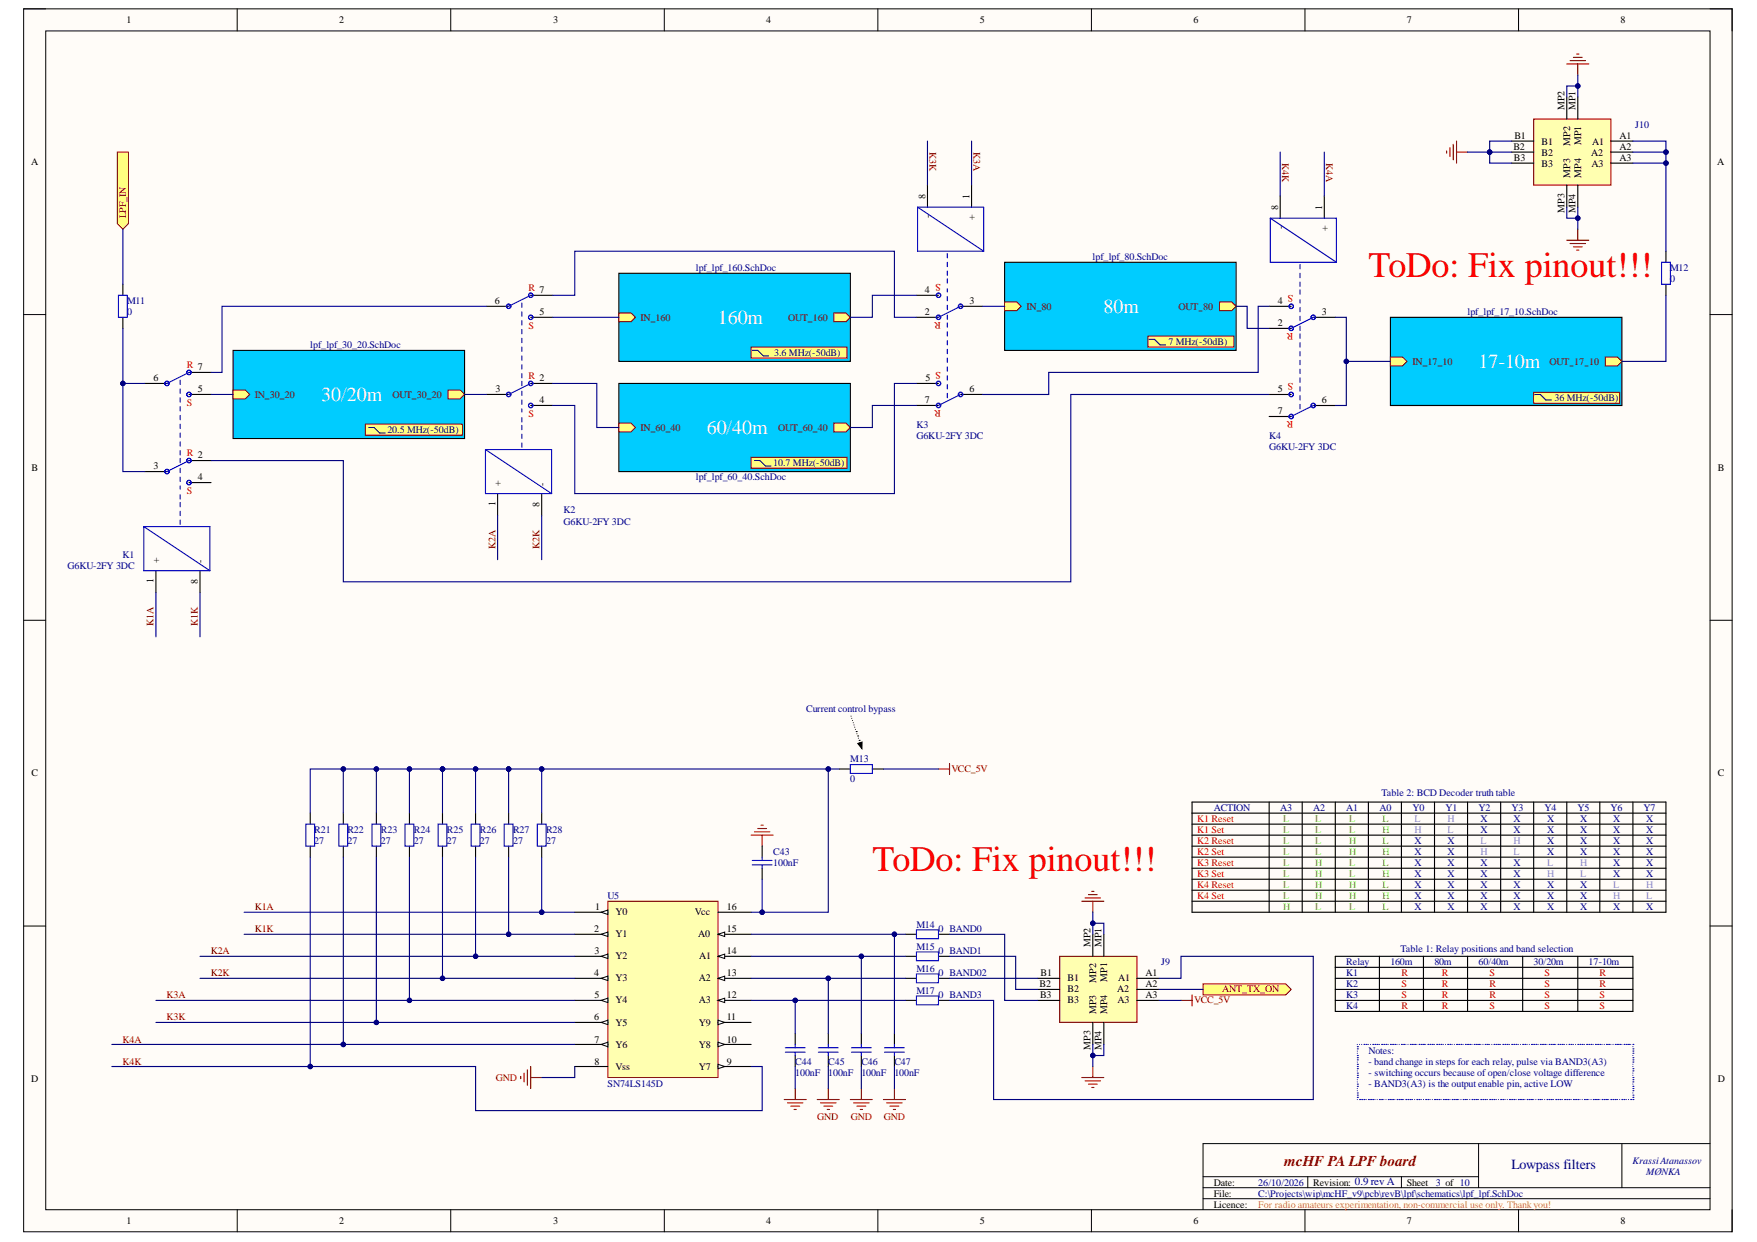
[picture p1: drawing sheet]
<svg xmlns="http://www.w3.org/2000/svg" width="297mm" height="210mm" viewBox="0 0 297 210" stroke-linecap="round" stroke-linejoin="round" font-family="sans-serif">
<defs><g id="words">
<g font-size="6.1" fill="#f00">
<text x="231.3" y="46.7">ToDo: Fix pinout!!!</text>
<text x="147.5" y="147.3">ToDo: Fix pinout!!!</text>
</g>
<g font-size="3.4" fill="#fff">
<text x="186.6" y="52.9">80m</text>
<text x="121.3" y="54.8">160m</text>
<text x="249.9" y="62.2">17-10m</text>
<text x="54.3" y="67.8">30/20m</text>
<text x="119.5" y="73.4">60/40m</text>
</g>
<text font-size="2.5" fill="#800000" x="217.1" y="197">mcHF PALPF board</text>
<text font-size="2.4" fill="#000080" x="255.5" y="197.6">Lowpass filters</text>
<g font-size="1.7">
<text x="21.4" y="3.9">1</text>
<text x="57.4" y="3.9">2</text>
<text x="93.5" y="3.9">3</text>
<text x="129.5" y="3.9">4</text>
<text x="165.7" y="3.9">5</text>
<text x="201.8" y="3.9">6</text>
<text x="237.8" y="3.9">7</text>
<text x="274" y="3.9">8</text>
<text x="256" y="23.5">B1</text>
<text x="264.5" y="18.6" transform="rotate(-90 264.5 18.6)">MP2</text>
<text x="266.4" y="18.6" transform="rotate(-90 266.4 18.6)">MP1</text>
<text x="273.8" y="23.5">A1</text>
<text x="5.2" y="27.9">A</text>
<text x="255.9" y="25.4">B2</text>
<text x="256" y="27.2">B3</text>
<text x="260.6" y="24.4">B1</text>
<text x="260.6" y="26.3">B2</text>
<text x="260.6" y="28.1">B3</text>
<text x="265.4" y="24.6" transform="rotate(-90 265.4 24.6)">MP2</text>
<text x="267.3" y="24.5" transform="rotate(-90 267.3 24.5)">MP1</text>
<text x="269" y="26.3">A2</text>
<text x="269.1" y="28.1">A3</text>
<text x="269.2" y="24.4">A1</text>
<text x="273.8" y="25.4">A2</text>
<text x="273.8" y="27.2">A3</text>
<text x="290.3" y="27.9">A</text>
<text x="156.4" y="33.6" transform="rotate(-90 156.4 33.6)">8</text>
<text x="163.9" y="33.6" transform="rotate(-90 163.9 33.6)">1</text>
<text x="216.1" y="35.4" transform="rotate(-90 216.1 35.4)">8</text>
<text x="223.5" y="35.4" transform="rotate(-90 223.5 35.4)">1</text>
<text x="264.5" y="35.9" transform="rotate(-90 264.5 35.9)">MP3</text>
<text x="265.4" y="30" transform="rotate(-90 265.4 30)">MP3</text>
<text x="267.3" y="30" transform="rotate(-90 267.3 30)">MP4</text>
<text x="157.4" y="36.8" transform="rotate(-90 157.4 36.8)">-</text>
<text x="164.8" y="37.2" transform="rotate(-90 164.8 37.2)">+</text>
<text x="217" y="38.6" transform="rotate(-90 217 38.6)">-</text>
<text x="224.5" y="39.1" transform="rotate(-90 224.5 39.1)">+</text>
<text x="266.4" y="36" transform="rotate(-90 266.4 36)">MP4</text>
<text x="83.7" y="51.4">6</text>
<text x="91.2" y="53.3">5</text>
<text x="156.4" y="53.3">2</text>
<text x="156.4" y="49.5">4</text>
<text x="163.9" y="51.4">3</text>
<text x="216" y="51.4">4</text>
<text x="223.5" y="53.3">3</text>
<text x="216" y="55.1">2</text>
<text x="26" y="64.4">6</text>
<text x="156.4" y="64.4">5</text>
<text x="33.4" y="66.3">5</text>
<text x="83.8" y="66.3">3</text>
<text x="91.2" y="68.1">4</text>
<text x="156.4" y="68.1">7</text>
<text x="163.9" y="66.3">6</text>
<text x="216" y="70">7</text>
<text x="216" y="66.3">5</text>
<text x="223.5" y="68.1">6</text>
<text x="5.3" y="79.6">B</text>
<text x="26" y="79.3">3</text>
<text x="33.4" y="81.2">4</text>
<text x="84.7" y="82.1" transform="rotate(-90 84.7 82.1)">+</text>
<text x="92.1" y="82.1" transform="rotate(-90 92.1 82.1)">-</text>
<text x="290.4" y="79.6">B</text>
<text x="83.8" y="85.6" transform="rotate(-90 83.8 85.6)">1</text>
<text x="91.2" y="85.6" transform="rotate(-90 91.2 85.6)">8</text>
<text x="26.9" y="95.1" transform="rotate(-90 26.9 95.1)">+</text>
<text x="34.4" y="95.1" transform="rotate(-90 34.4 95.1)">-</text>
<text x="26" y="98.6" transform="rotate(-90 26 98.6)">1</text>
<text x="33.4" y="98.7" transform="rotate(-90 33.4 98.7)">8</text>
<text x="5.3" y="131.2">C</text>
<text x="290.4" y="131.2">C</text>
<text x="100.6" y="153.8">1</text>
<text x="104.1" y="154.7">Y0</text>
<text x="117.4" y="154.7">Vcc</text>
<text x="122.9" y="153.8">16</text>
<text x="100.4" y="157.5">2</text>
<text x="100.5" y="161.2">3</text>
<text x="104.1" y="158.4">Y1</text>
<text x="118" y="158.4">A0</text>
<text x="122.9" y="161.2">14</text>
<text x="122.9" y="157.5">15</text>
<text x="184.4" y="160.1" transform="rotate(-90 184.4 160.1)">MP2</text>
<text x="186.2" y="160.1" transform="rotate(-90 186.2 160.1)">MP1</text>
<text x="100.4" y="164.9">4</text>
<text x="104.1" y="162.2">Y2</text>
<text x="104.1" y="165.9">Y3</text>
<text x="118.1" y="165.9">A2</text>
<text x="118.2" y="162.2">A1</text>
<text x="122.9" y="164.9">13</text>
<text x="175.7" y="166.8">B2</text>
<text x="175.9" y="164.9">B1</text>
<text x="180.5" y="165.9">B1</text>
<text x="180.5" y="167.7">B2</text>
<text x="185.3" y="166.1" transform="rotate(-90 185.3 166.1)">MP2</text>
<text x="187.2" y="166" transform="rotate(-90 187.2 166)">MP1</text>
<text x="188.9" y="167.7">A2</text>
<text x="189" y="165.9">A1</text>
<text x="193.7" y="164.9">A1</text>
<text x="193.7" y="166.8">A2</text>
<text x="100.4" y="172.5">6</text>
<text x="100.5" y="168.7">5</text>
<text x="104.1" y="173.4">Y5</text>
<text x="104.1" y="169.6">Y4</text>
<text x="118.1" y="173.4">Y9</text>
<text x="118.1" y="169.6">A3</text>
<text x="122.9" y="172.5">11</text>
<text x="122.9" y="168.7">12</text>
<text x="175.8" y="168.7">B3</text>
<text x="180.5" y="169.6">B3</text>
<text x="185.3" y="171.5" transform="rotate(-90 185.3 171.5)">MP3</text>
<text x="187.2" y="171.5" transform="rotate(-90 187.2 171.5)">MP4</text>
<text x="188.9" y="169.6">A3</text>
<text x="193.7" y="168.7">A3</text>
<text x="100.5" y="179.9">8</text>
<text x="100.5" y="176.2">7</text>
<text x="104.1" y="177.1">Y6</text>
<text x="118.1" y="177.1">Y8</text>
<text x="122.9" y="179.9">9</text>
<text x="122.9" y="176.2">10</text>
<text x="184.4" y="177.4" transform="rotate(-90 184.4 177.4)">MP3</text>
<text x="186.2" y="177.5" transform="rotate(-90 186.2 177.5)">MP4</text>
<text x="5.2" y="182.9">D</text>
<text x="104.1" y="180.8">Vss</text>
<text x="118.1" y="180.8">Y7</text>
<text x="290.4" y="182.9">D</text>
<text x="205.2" y="200.4">Date:</text>
<text x="205.2" y="202.2">File:</text>
<text x="222" y="200.4">Revision: 0.9 rev A</text>
<text x="237.8" y="200.4">Sheet</text>
<text x="21.4" y="206.9">1</text>
<text x="57.4" y="206.9">2</text>
<text x="93.5" y="206.9">3</text>
<text x="129.5" y="206.9">4</text>
<text x="165.7" y="206.9">5</text>
<text x="201.8" y="206.9">6</text>
<text x="205.2" y="204.1">Licence:</text>
<text x="237.8" y="206.9">7</text>
<text x="274" y="206.9">8</text>
</g>
<g font-size="1.7" fill="#000080">
<text x="276.4" y="21.6">J10</text>
<text x="117.6" y="45.8">lpf_lpf_160.SchDoc</text>
<text x="184.7" y="44">lpf_lpf_80.SchDoc</text>
<text x="282.4" y="45.8">M12</text>
<text x="282.4" y="47.7">0</text>
<text x="21.5" y="51.4">M11</text>
<text x="21.5" y="53.3">0</text>
<text x="248.1" y="53.3">lpf_lpf_17_10.SchDoc</text>
<text x="52.5" y="58.8">lpf_lpf_30_20.SchDoc</text>
<text x="197.6" y="58.3">7 MHz(-50dB)</text>
<text x="130.9" y="60.2">3.6 MHz(-50dB)</text>
<text x="262.8" y="67.8">36 MHz(-50dB)</text>
<text x="65.5" y="73.2">20.5 MHz(-50dB)</text>
<text x="154.9" y="72.3">K3</text>
<text x="154.9" y="74.1">G6KU-2FY 3DC</text>
<text x="214.6" y="74.1">K4</text>
<text x="214.6" y="76">G6KU-2FY 3DC</text>
<text x="117.6" y="81.2">lpf_lpf_60_40.SchDoc</text>
<text x="130.7" y="78.8">10.7 MHz(-50dB)</text>
<text x="95.3" y="86.7">K2</text>
<text x="95.3" y="88.7">G6KU-2FY 3DC</text>
<text x="20.7" y="94.3">K1</text>
<text x="11.4" y="96.1">G6KU-2FY 3DC</text>
<text x="136.3" y="120.3">Current control bypass</text>
<text x="143.8" y="128.8">M13</text>
<text x="143.8" y="132.2">0</text>
<text x="205.2" y="137">ACTION</text>
<text x="216.4" y="137">A3</text>
<text x="222" y="137">A2</text>
<text x="227.6" y="137">A1</text>
<text x="233.2" y="137">A0</text>
<text x="233.5" y="134.6">Table 2: BCD Decoder truth table</text>
<text x="238.8" y="137">Y0</text>
<text x="244.4" y="137">Y1</text>
<text x="249.9" y="137">Y2</text>
<text x="255.5" y="137">Y3</text>
<text x="261.1" y="137">Y4</text>
<text x="266.7" y="137">Y5</text>
<text x="272.3" y="137">Y6</text>
<text x="277.9" y="137">Y7</text>
<text x="53.1" y="140.8">R21</text>
<text x="53.1" y="142.6">27</text>
<text x="58.7" y="140.8">R22</text>
<text x="58.7" y="142.6">27</text>
<text x="64.4" y="140.8">R23</text>
<text x="64.4" y="142.6">27</text>
<text x="70" y="140.8">R24</text>
<text x="70" y="142.6">27</text>
<text x="75.6" y="140.8">R25</text>
<text x="75.6" y="142.6">27</text>
<text x="81.1" y="140.8">R26</text>
<text x="81.1" y="142.6">27</text>
<text x="86.7" y="140.8">R27</text>
<text x="86.7" y="142.6">27</text>
<text x="92.3" y="140.8">R28</text>
<text x="92.3" y="142.6">27</text>
<text x="239.1" y="142.6">X</text>
<text x="244.7" y="142.6">X</text>
<text x="250.3" y="140.8">X</text>
<text x="250.3" y="138.9">X</text>
<text x="255.9" y="138.9">X</text>
<text x="255.9" y="140.8">X</text>
<text x="261.5" y="138.9">X</text>
<text x="261.5" y="140.8">X</text>
<text x="261.5" y="142.6">X</text>
<text x="267.1" y="138.9">X</text>
<text x="267.1" y="140.8">X</text>
<text x="267.1" y="142.6">X</text>
<text x="272.7" y="138.9">X</text>
<text x="272.7" y="140.8">X</text>
<text x="272.7" y="142.6">X</text>
<text x="278.3" y="138.9">X</text>
<text x="278.3" y="140.8">X</text>
<text x="278.3" y="142.6">X</text>
<text x="130.7" y="144.5">C43</text>
<text x="130.7" y="146.3">100nF</text>
<text x="239.1" y="144.5">X</text>
<text x="239.1" y="146.3">X</text>
<text x="239.1" y="148.2">X</text>
<text x="244.7" y="144.5">X</text>
<text x="244.7" y="146.3">X</text>
<text x="244.7" y="148.2">X</text>
<text x="250.3" y="148.2">X</text>
<text x="250.3" y="146.3">X</text>
<text x="255.9" y="146.3">X</text>
<text x="255.9" y="148.2">X</text>
<text x="261.5" y="144.5">X</text>
<text x="267.1" y="144.5">X</text>
<text x="272.7" y="144.5">X</text>
<text x="272.7" y="146.3">X</text>
<text x="272.7" y="148.2">X</text>
<text x="278.3" y="144.5">X</text>
<text x="278.3" y="146.3">X</text>
<text x="278.3" y="148.2">X</text>
<text x="102.7" y="151.9">U5</text>
<text x="239.1" y="150.1">X</text>
<text x="239.1" y="151.9">X</text>
<text x="239.1" y="153.8">X</text>
<text x="244.7" y="150.1">X</text>
<text x="244.7" y="151.9">X</text>
<text x="244.7" y="153.8">X</text>
<text x="250.3" y="153.8">X</text>
<text x="250.3" y="151.9">X</text>
<text x="250.3" y="150.1">X</text>
<text x="255.9" y="150.1">X</text>
<text x="255.9" y="151.9">X</text>
<text x="255.9" y="153.8">X</text>
<text x="261.5" y="150.1">X</text>
<text x="261.5" y="151.9">X</text>
<text x="261.5" y="153.8">X</text>
<text x="267.1" y="150.1">X</text>
<text x="267.1" y="151.9">X</text>
<text x="267.1" y="153.8">X</text>
<text x="272.7" y="153.8">X</text>
<text x="278.3" y="153.8">X</text>
<text x="154.9" y="156.8">M14</text>
<text x="154.9" y="160.5">M15</text>
<text x="158.6" y="157.5">0 BAND0</text>
<text x="158.6" y="161.2">0 BAND1</text>
<text x="236.7" y="160.9">Table 1: Relay positions and band selection</text>
<text x="154.9" y="164.3">M16</text>
<text x="154.9" y="168">M17</text>
<text x="158.6" y="164.9">0 BAND02</text>
<text x="196.3" y="163.1">J9</text>
<text x="227.6" y="163.1">Relay</text>
<text x="227.6" y="164.9">K1</text>
<text x="227.6" y="166.8">K2</text>
<text x="235.1" y="163.1">160m</text>
<text x="242.5" y="163.1">80m</text>
<text x="249.9" y="163.1">60/40m</text>
<text x="259.3" y="163.1">30/20m</text>
<text x="268.6" y="163.1">17-10m</text>
<text x="158.6" y="168.7">0 BAND3</text>
<text x="227.6" y="168.7">K3</text>
<text x="227.6" y="170.6">K4</text>
<text x="134.4" y="179.9">C44</text>
<text x="140" y="179.9">C45</text>
<text x="145.6" y="179.9">C46</text>
<text x="151.2" y="179.9">C47</text>
<text x="231.3" y="179.9">- band change in steps for each relay, pulse via BAND3(A3)</text>
<text x="231.3" y="178">Notes:</text>
<text x="102.7" y="183.6">SN74LS145D</text>
<text x="134.4" y="181.8">100nF</text>
<text x="140" y="181.8">100nF</text>
<text x="145.6" y="181.8">100nF</text>
<text x="151.2" y="181.8">100nF</text>
<text x="231.3" y="181.8">- switching occurs because of open/close voltage difference</text>
<text x="231.3" y="183.6">- BAND3(A3) is the output enable pin, active LOW</text>
<text x="276" y="196.6">Krassi Atanassov</text>
<text x="212.7" y="200.4">26/10/2026</text>
<text x="212.7" y="202.2">C:\Projects\wip\mcHF_v9\pcb\revB\lpf\schematics\lpf_lpf.SchDoc</text>
<text x="242.8" y="200.4">3 of 10</text>
<text x="278.3" y="198.5">MØNKA</text>
</g>
<g font-size="1.7" fill="#800000">
<text x="157.1" y="25.7" transform="rotate(90 157.1 25.7)">K3K</text>
<text x="164.6" y="25.7" transform="rotate(90 164.6 25.7)">K3A</text>
<text x="216.8" y="27.6" transform="rotate(90 216.8 27.6)">K4K</text>
<text x="224.2" y="27.6" transform="rotate(90 224.2 27.6)">K4A</text>
<text x="21.3" y="36.9" transform="rotate(-90 21.3 36.9)">LPF_IN</text>
<text x="173.5" y="52.3">IN_80</text>
<text x="199.3" y="52.3">OUT_80</text>
<text x="108.3" y="54.2">IN_160</text>
<text x="133.3" y="54.2">OUT_160</text>
<text x="238.8" y="61.6">IN_17_10</text>
<text x="262" y="61.6">OUT_17_10</text>
<text x="43.1" y="67.2">IN_30_20</text>
<text x="66.3" y="67.2">OUT_30_20</text>
<text x="108.3" y="72.8">IN_60_40</text>
<text x="131.6" y="72.8">OUT_60_40</text>
<text x="83.8" y="92.7" transform="rotate(-90 83.8 92.7)">K2A</text>
<text x="91.2" y="92.7" transform="rotate(-90 91.2 92.7)">K2K</text>
<text x="26" y="105.8" transform="rotate(-90 26 105.8)">K1A</text>
<text x="33.4" y="105.8" transform="rotate(-90 33.4 105.8)">K1K</text>
<text x="160.8" y="130.5">VCC_5V</text>
<text x="43.1" y="153.8">K1A</text>
<text x="35.6" y="161.2">K2A</text>
<text x="43.1" y="157.5">K1K</text>
<text x="35.6" y="164.9">K2K</text>
<text x="206.6" y="167.7">ANT_TX_ON</text>
<text x="28.2" y="168.7">K3A</text>
<text x="28.2" y="172.5">K3K</text>
<text x="201.9" y="169.6">VCC_5V</text>
<text x="20.7" y="176.2">K4A</text>
<text x="20.7" y="179.9">K4K</text>
<text x="83.9" y="182.7">GND</text>
<text x="138.2" y="189.2">GND</text>
<text x="143.8" y="189.2">GND</text>
<text x="149.4" y="189.2">GND</text>
</g>
<g font-size="1.7" fill="#f00">
<text x="89.4" y="49.2">R 7</text>
<text x="159.1" y="48" transform="rotate(-180 159.1 48)">S</text>
<text x="218.6" y="49.9" transform="rotate(-180 218.6 49.9)">S</text>
<text x="89.4" y="55.5">S</text>
<text x="159.1" y="54.4" transform="rotate(-180 159.1 54.4)">R</text>
<text x="218.6" y="56.2" transform="rotate(-180 218.6 56.2)">R</text>
<text x="31.6" y="62.2">R 7</text>
<text x="89.4" y="64.1">R 2</text>
<text x="159.1" y="62.9" transform="rotate(-180 159.1 62.9)">S</text>
<text x="218.6" y="64.8" transform="rotate(-180 218.6 64.8)">S</text>
<text x="31.6" y="68.6">S</text>
<text x="89.4" y="70.4">S</text>
<text x="159.1" y="69.2" transform="rotate(-180 159.1 69.2)">R</text>
<text x="218.6" y="71.1" transform="rotate(-180 218.6 71.1)">R</text>
<text x="31.6" y="77.1">R 2</text>
<text x="31.6" y="83.4">S</text>
<text x="202.4" y="138.9">K1 Reset</text>
<text x="202.4" y="140.8">K1 Set</text>
<text x="202.4" y="142.6">K2 Reset</text>
<text x="202.4" y="146.3">K3 Reset</text>
<text x="202.4" y="144.5">K2 Set</text>
<text x="202.4" y="148.2">K3 Set</text>
<text x="202.4" y="150.1">K4 Reset</text>
<text x="202.4" y="151.9">K4 Set</text>
<text x="236.9" y="164.9">R</text>
<text x="236.9" y="166.8">S</text>
<text x="243.8" y="164.9">R</text>
<text x="243.8" y="166.8">R</text>
<text x="251.8" y="164.9">S</text>
<text x="251.8" y="166.8">R</text>
<text x="261.1" y="164.9">S</text>
<text x="261.1" y="166.8">S</text>
<text x="270.4" y="164.9">R</text>
<text x="270.4" y="166.8">R</text>
<text x="236.9" y="168.7">S</text>
<text x="236.9" y="170.6">R</text>
<text x="243.8" y="170.6">R</text>
<text x="243.8" y="168.7">R</text>
<text x="251.8" y="170.6">S</text>
<text x="251.8" y="168.7">R</text>
<text x="261.1" y="168.7">S</text>
<text x="261.1" y="170.6">S</text>
<text x="270.4" y="168.7">S</text>
<text x="270.4" y="170.6">S</text>
</g>
<g font-size="1.7" fill="#0f0">
<text x="216.9" y="138.9">L</text>
<text x="216.9" y="140.8">L</text>
<text x="216.9" y="142.6">L</text>
<text x="222.4" y="138.9">L</text>
<text x="222.4" y="140.8">L</text>
<text x="222.4" y="142.6">L</text>
<text x="228.1" y="138.9">L</text>
<text x="228.1" y="140.8">L</text>
<text x="228.1" y="142.6">H</text>
<text x="233.7" y="138.9">L</text>
<text x="233.7" y="142.6">L</text>
<text x="233.7" y="140.8">H</text>
<text x="216.9" y="144.5">L</text>
<text x="216.9" y="146.3">L</text>
<text x="216.9" y="148.2">L</text>
<text x="222.4" y="144.5">L</text>
<text x="222.4" y="146.3">H</text>
<text x="222.4" y="148.2">H</text>
<text x="228.1" y="146.3">L</text>
<text x="228.1" y="148.2">L</text>
<text x="228.1" y="144.5">H</text>
<text x="233.7" y="146.3">L</text>
<text x="233.7" y="144.5">H</text>
<text x="233.7" y="148.2">H</text>
<text x="216.9" y="153.8">H</text>
<text x="216.9" y="150.1">L</text>
<text x="216.9" y="151.9">L</text>
<text x="222.4" y="153.8">L</text>
<text x="222.4" y="150.1">H</text>
<text x="222.4" y="151.9">H</text>
<text x="228.1" y="153.8">L</text>
<text x="228.1" y="150.1">H</text>
<text x="228.1" y="151.9">H</text>
<text x="233.7" y="150.1">L</text>
<text x="233.7" y="153.8">L</text>
<text x="233.7" y="151.9">H</text>
</g>
<g font-size="1.7" fill="#f0f">
<text x="239.1" y="138.9">L</text>
<text x="239.1" y="140.8">H</text>
<text x="244.7" y="138.9">H</text>
<text x="244.7" y="140.8">L</text>
<text x="250.3" y="142.6">L</text>
<text x="255.9" y="142.6">H</text>
<text x="250.3" y="144.5">H</text>
<text x="255.9" y="144.5">L</text>
<text x="261.5" y="146.3">L</text>
<text x="261.5" y="148.2">H</text>
<text x="267.1" y="148.2">L</text>
<text x="267.1" y="146.3">H</text>
<text x="272.7" y="150.1">L</text>
<text x="272.7" y="151.9">H</text>
<text x="278.3" y="151.9">L</text>
<text x="278.3" y="150.1">H</text>
</g>
<text font-size="1.7" fill="#f90" x="212.7" y="204.1">For radio amateurs experimentation, non-commercial use only. Thankyou!</text>
</g></defs>
<path d="M4 1.5h288.8v206.7h-288.8z" fill-rule="evenodd" fill="#fffcf8"/>
<path d="M4 1.5h288.8v206.7h-288.8z" fill="none" stroke="#000" stroke-width=".17"/>
<path d="M7.7 5.2h281.4v199.2h-281.4z" fill-rule="evenodd" fill="#fffcf8"/>
<g fill="none" stroke="#000" stroke-width=".17">
<path d="M4 1.5h3.7M7.7 5.2h281.4v199.2h-281.4zM40.1 1.5v3.7M76.2 1.5v3.7M112.3 1.5v3.7M148.4 1.5v3.7M184.5 1.5v3.7M220.6 1.5v3.7M256.7 1.5v3.7M289.1 1.5h3.7v3.7M4 53.2h3.7M289.1 53.2h3.7"/>
<path d="M4 104.8h3.7M289.1 104.8h3.7M4 156.5h3.7M289.1 156.5h3.7M203.4 198.9h46.6M221.1 198.9v1.8M236.9 198.9v1.8M250 193.3v7.4M274.2 193.3v7.4M289.1 193.3h-85.7v11.1M40.1 204.4v3.8M76.2 204.4v3.8"/>
<path d="M112.3 204.4v3.8M148.4 204.4v3.8M184.5 204.4v3.8M203.4 200.7h85.7M203.4 202.6h85.7M220.6 204.4v3.8M256.7 204.4v3.8M292.8 204.4v3.8"/>
</g>
<path d="M19.8 25.7h1.9v12.1l-.9 .9-1-.9z" fill-rule="evenodd" fill="#ffff80"/>
<path d="M19.8 25.7h1.9v12.1l-.9 .9-1-.9z" fill="none" stroke="#800000" stroke-width=".17"/>
<g fill="none" stroke="#800000" stroke-width=".19">
<path d="M128.7 139.5h.3M127 141.1h3.7M127.5 140.6h2.7M128.1 140h1.5M128.8 141.1v1.9M88 181.9v.4M88.6 181.4v1.4M89.2 180.8v2.6M89.7 180.2v3.8M89.7 182.1h1.9M132.6 185.8h3.7M133.1 186.4h2.6"/>
<path d="M133.7 186.9h1.5M134.2 187.5h.4M134.4 184v1.8M138.2 185.8h3.7M138.7 186.4h2.6M139.3 186.9h1.5M139.8 187.5h.4M140 184v1.8M143.8 185.8h3.7M144.3 186.4h2.6M144.9 186.9h1.5M145.4 187.5h.4"/>
<path d="M145.6 184v1.8"/>
</g>
<g fill="none" stroke="#0000b4" stroke-width=".19">
<path d="M229.5 176.9h.1M229.5 177.3h.1M229.5 178.4h.1M229.5 178.8h.1M229.5 179.1h.1M229.5 179.9h.1M229.5 176.5h.1M229.5 177.6h.1M229.5 178h.1M229.5 179.5h.1M229.8 176.5h.1M230.2 176.5h.1"/>
<path d="M230.6 176.5h.1M231 176.5h.1M231.3 176.5h.1M231.7 176.5h.1M232.1 176.5h.1M232.5 176.5h.1M232.8 176.5h.1M233.2 176.5h.1M233.6 176.5h.1M233.9 176.5h.1M234.3 176.5h.1M234.7 176.5h.1"/>
<path d="M235.1 176.5h.1M235.4 176.5h.1M235.8 176.5h.1M236.2 176.5h.1M236.5 176.5h.1M236.9 176.5h.1M237.3 176.5h.1M237.7 176.5h.1M238 176.5h.1M238.4 176.5h.1M238.8 176.5h.1M239.2 176.5h.1"/>
<path d="M239.5 176.5h.1M239.9 176.5h.1M240.3 176.5h.1M240.6 176.5h.1M241 176.5h.1M241.4 176.5h.1M241.8 176.5h.1M242.1 176.5h.1M242.5 176.5h.1M242.9 176.5h.1M243.3 176.5h.1M243.6 176.5h.1"/>
<path d="M244 176.5h.1M244.4 176.5h.1M244.8 176.5h.1M245.1 176.5h.1M245.5 176.5h.1M245.9 176.5h.1M246.2 176.5h.1M246.6 176.5h.1M247 176.5h.1M247.4 176.5h.1M247.7 176.5h.1M248.1 176.5h.1"/>
<path d="M248.5 176.5h.1M248.8 176.5h.1M249.2 176.5h.1M249.6 176.5h.1M250 176.5h.1M250.3 176.5h.1M250.7 176.5h.1M251.1 176.5h.1M251.5 176.5h.1M251.8 176.5h.1M252.2 176.5h.1M252.6 176.5h.1"/>
<path d="M252.9 176.5h.1M253.3 176.5h.1M253.7 176.5h.1M254.1 176.5h.1M254.4 176.5h.1M254.8 176.5h.1M255.2 176.5h.1M255.6 176.5h.1M255.9 176.5h.1M256.3 176.5h.1M256.7 176.5h.1M257 176.5h.1"/>
<path d="M257.4 176.5h.1M257.8 176.5h.1M258.2 176.5h.1M258.5 176.5h.1M258.9 176.5h.1M259.3 176.5h.1M259.7 176.5h.1M260 176.5h.1M260.4 176.5h.1M260.8 176.5h.1M261.1 176.5h.1M261.5 176.5h.1"/>
<path d="M261.9 176.5h.1M262.3 176.5h.1M262.6 176.5h.1M263 176.5h.1M263.4 176.5h.1M263.8 176.5h.1M264.1 176.5h.1M264.5 176.5h.1M264.9 176.5h.1M265.3 176.5h.1M265.6 176.5h.1M266 176.5h.1"/>
<path d="M266.4 176.5h.1M266.7 176.5h.1M267.1 176.5h.1M267.5 176.5h.1M267.9 176.5h.1M268.2 176.5h.1M268.6 176.5h.1M269 176.5h.1M269.3 176.5h.1M269.7 176.5h.1M270.1 176.5h.1M270.5 176.5h.1"/>
<path d="M270.8 176.5h.1M271.2 176.5h.1M271.6 176.5h.1M272 176.5h.1M272.3 176.5h.1M272.7 176.5h.1M273.1 176.5h.1M273.4 176.5h.1M273.8 176.5h.1M274.2 176.5h.1M274.6 176.5h.1M274.9 176.5h.1"/>
<path d="M275.3 176.5h.1M275.7 176.5h.1M276.1 176.5h.1M276.1 179.5h.1M276.1 179.1h.1M276.1 178.8h.1M276.1 178h.1M276.1 177.6h.1M276.1 177.3h.1M276.1 176.9h.1M276.1 178.4h.1M276.1 179.9h.1"/>
<path d="M229.5 180.2h.1M229.5 180.6h.1M229.5 181.4h.1M229.5 181.7h.1M229.5 182.1h.1M229.5 183.2h.1M229.5 183.6h.1M229.5 184.7h.1M229.5 185.1h.1M229.5 185.5h.1M229.5 181h.1M229.5 182.5h.1"/>
<path d="M229.5 182.8v.1M229.5 184h.1M229.5 184.3h.1M229.5 185.8h.1M229.9 185.8h.1M230.2 185.8h.1M230.6 185.8h.1M231 185.8h.1M231.3 185.8h.1M231.7 185.8h.1M232.1 185.8h.1M232.5 185.8h.1"/>
<path d="M232.8 185.8h.1M233.2 185.8h.1M233.6 185.8h.1M233.9 185.8h.1M234.3 185.8h.1M234.7 185.8h.1M235.1 185.8h.1M235.4 185.8h.1M235.8 185.8h.1M236.2 185.8h.1M236.6 185.8h.1M236.9 185.8h.1"/>
<path d="M237.3 185.8h.1M237.7 185.8h.1M238 185.8h.1M238.4 185.8h.1M238.8 185.8h.1M239.2 185.8h.1M239.5 185.8h.1M239.9 185.8h.1M240.3 185.8h.1M240.6 185.8h.1M241 185.8h.1M241.4 185.8h.1"/>
<path d="M241.8 185.8h.1M242.1 185.8h.1M242.5 185.8h.1M242.9 185.8h.1M243.3 185.8h.1M243.6 185.8h.1M244 185.8h.1M244.4 185.8h.1M244.8 185.8h.1M245.1 185.8h.1M245.5 185.8h.1M245.9 185.8h.1"/>
<path d="M246.2 185.8h.1M246.6 185.8h.1M247 185.8h.1M247.4 185.8h.1M247.7 185.8h.1M248.1 185.8h.1M248.5 185.8h.1M248.9 185.8h.1M249.2 185.8h.1M249.6 185.8h.1M250 185.8h.1M250.3 185.8h.1"/>
<path d="M250.7 185.8h.1M251.1 185.8h.1M251.5 185.8h.1M251.8 185.8h.1M252.2 185.8h.1M252.6 185.8h.1M252.9 185.8h.1M253.3 185.8h.1M253.7 185.8h.1M254.1 185.8h.1M254.4 185.8h.1M254.8 185.8h.1"/>
<path d="M255.2 185.8h.1M255.6 185.8h.1M255.9 185.8h.1M256.3 185.8h.1M256.7 185.8h.1M257.1 185.8h.1M257.4 185.8h.1M257.8 185.8h.1M258.2 185.8h.1M258.5 185.8h.1M258.9 185.8h.1M259.3 185.8h.1"/>
<path d="M259.7 185.8h.1M260 185.8h.1M260.4 185.8h.1M260.8 185.8h.1M261.1 185.8h.1M261.5 185.8h.1M261.9 185.8h.1M262.3 185.8h.1M262.6 185.8h.1M263 185.8h.1M263.4 185.8h.1M263.8 185.8h.1"/>
<path d="M264.1 185.8h.1M264.5 185.8h.1M264.9 185.8h.1M265.3 185.8h.1M265.6 185.8h.1M266 185.8h.1M266.4 185.8h.1M266.7 185.8h.1M267.1 185.8h.1M267.5 185.8h.1M267.9 185.8h.1M268.2 185.8h.1"/>
<path d="M268.6 185.8h.1M269 185.8h.1M269.4 185.8h.1M269.7 185.8h.1M270.1 185.8h.1M270.5 185.8h.1M270.8 185.8h.1M271.2 185.8h.1M271.6 185.8h.1M272 185.8h.1M272.3 185.8h.1M272.7 185.8h.1"/>
<path d="M273.1 185.8h.1M273.4 185.8h.1M273.8 185.8h.1M274.2 185.8h.1M274.6 185.8h.1M274.9 185.8h.1M275.3 185.8h.1M275.7 185.8h.1M276.1 185.8h.1M276.1 185.5h.1M276.1 185.1h.1M276.1 184.3h.1"/>
<path d="M276.1 184h.1M276.1 183.6h.1M276.1 182.8h.1M276.1 182.5h.1M276.1 182.1h.1M276.1 181h.1M276.1 180.6h.1M276.1 180.2h.1M276.1 181.4h.1M276.1 181.7h.1M276.1 183.2h.1M276.1 184.7h.1"/>
</g>
<g fill="none" stroke="#000" stroke-width=".19">
<path d="M20.8 48v1.9M20.8 53.6v1.9M281.6 42.5v1.8M281.6 48v1.9M128.8 143v1.9M128.8 146.7v1.9M153.1 157.9h1.8M158.7 157.9h1.8M134.4 174.7v1.8M134.4 178.4v1.8M140 174.7v1.8M140 178.4v1.8"/>
<path d="M145.6 174.7v1.8M145.6 178.4v1.8M153.1 161.6h1.8M153.1 165.3h1.8M158.7 161.6h1.8M158.7 165.3h1.8"/>
</g>
<g fill="none" stroke="#00f" stroke-width=".19">
<path d="M20 49.9h1.5v3.7h-1.5zM280.9 44.3h1.5v3.7h-1.5zM127.2 145.4h3.3M127.2 146.2h3.3M128.8 144.9v.5M128.8 146.2v.5M154.9 157.2h3.8v1.4h-3.8zM132.8 177.1h3.3M132.8 177.8h3.3M134.4 176.5v.6M134.4 177.8v.6M138.4 177.1h3.3"/>
<path d="M138.4 177.8h3.3M140 176.5v.6M140 177.8v.6M143.9 177.1h3.4M143.9 177.8h3.4M145.6 176.5v.6M145.6 177.8v.6M154.9 160.9h3.8v1.5h-3.8zM154.9 164.6h3.8v1.5h-3.8z"/>
</g>
<path d="M102.8 152.3h18.6v29.8h-18.6z" fill-rule="evenodd" fill="#ffffb0"/>
<path d="M102.8 152.3h18.6v29.8h-18.6z" fill="none" stroke="#800000" stroke-width=".17"/>
<path d="M97.2 172.8h5.6" fill="none" stroke="#000" stroke-width=".19"/>
<path d="M101.6 172.8l1.2-.4v.8z" fill="#f8fcff"/>
<path d="M101.6 172.8l1.2-.4v.8z" fill="none" stroke="#000" stroke-width=".17"/>
<path d="M97.2 169.1h5.6" fill="none" stroke="#000" stroke-width=".19"/>
<path d="M101.6 169.1l1.2-.4v.7z" fill="#f8fcff"/>
<path d="M101.6 169.1l1.2-.4v.7z" fill="none" stroke="#000" stroke-width=".17"/>
<path d="M97.2 154.2h5.6" fill="none" stroke="#000" stroke-width=".19"/>
<path d="M101.6 154.2l1.2-.4v.7z" fill="#f8fcff"/>
<path d="M101.6 154.2l1.2-.4v.7z" fill="none" stroke="#000" stroke-width=".17"/>
<path d="M97.2 157.9h5.6" fill="none" stroke="#000" stroke-width=".19"/>
<path d="M101.6 157.9l1.2-.4v.8z" fill="#f8fcff"/>
<path d="M101.6 157.9l1.2-.4v.8z" fill="none" stroke="#000" stroke-width=".17"/>
<path d="M97.2 161.6h5.6" fill="none" stroke="#000" stroke-width=".19"/>
<path d="M101.6 161.6l1.2-.4v.8z" fill="#f8fcff"/>
<path d="M101.6 161.6l1.2-.4v.8z" fill="none" stroke="#000" stroke-width=".17"/>
<path d="M97.2 165.3h5.6" fill="none" stroke="#000" stroke-width=".19"/>
<path d="M101.6 165.3l1.2-.3v.7z" fill="#f8fcff"/>
<path d="M101.6 165.3l1.2-.3v.7z" fill="none" stroke="#000" stroke-width=".17"/>
<path d="M97.2 176.5h5.6M97.2 180.2h5.6" fill="none" stroke="#000" stroke-width=".19"/>
<path d="M101.6 176.5l1.2-.4v.8z" fill="#f8fcff"/>
<path d="M101.6 176.5l1.2-.4v.8z" fill="none" stroke="#000" stroke-width=".17"/>
<path d="M121.4 180.2h5.6" fill="none" stroke="#000" stroke-width=".19"/>
<path d="M121.4 179.9l1.1 .3-1.1 .4z" fill="#f8fcff"/>
<path d="M121.4 179.9l1.1 .3-1.1 .4z" fill="none" stroke="#000" stroke-width=".17"/>
<path d="M121.4 176.5h5.6" fill="none" stroke="#000" stroke-width=".19"/>
<path d="M121.4 176.1l1.1 .4-1.1 .4z" fill="#f8fcff"/>
<path d="M121.4 176.1l1.1 .4-1.1 .4z" fill="none" stroke="#000" stroke-width=".17"/>
<path d="M121.4 172.8h5.6" fill="none" stroke="#000" stroke-width=".19"/>
<path d="M121.4 172.4l1.1 .4-1.1 .4z" fill="#f8fcff"/>
<path d="M121.4 172.4l1.1 .4-1.1 .4z" fill="none" stroke="#000" stroke-width=".17"/>
<path d="M121.4 169.1h5.6" fill="none" stroke="#000" stroke-width=".19"/>
<path d="M121.4 169.1l1.1-.4v.7z" fill="#f8fcff"/>
<path d="M121.4 169.1l1.1-.4v.7z" fill="none" stroke="#000" stroke-width=".17"/>
<path d="M121.4 165.3h5.6" fill="none" stroke="#000" stroke-width=".19"/>
<path d="M121.4 165.3l1.1-.3v.7z" fill="#f8fcff"/>
<path d="M121.4 165.3l1.1-.3v.7z" fill="none" stroke="#000" stroke-width=".17"/>
<path d="M121.4 161.6h5.6" fill="none" stroke="#000" stroke-width=".19"/>
<path d="M121.4 161.6l1.1-.4v.8z" fill="#f8fcff"/>
<path d="M121.4 161.6l1.1-.4v.8z" fill="none" stroke="#000" stroke-width=".17"/>
<path d="M121.4 157.9h5.6" fill="none" stroke="#000" stroke-width=".19"/>
<path d="M121.4 157.9l1.1-.4v.8z" fill="#f8fcff"/>
<path d="M121.4 157.9l1.1-.4v.8z" fill="none" stroke="#000" stroke-width=".17"/>
<g fill="none" stroke="#000" stroke-width=".19">
<path d="M156.8 31.3v3.7M164.3 31.3v3.7M216.4 33.1v3.8M223.9 33.1v3.8M82.3 51.8h3.7M89.7 49.9h3.7M89.7 53.6h3.7M154.9 49.9h3.8M154.9 53.6h3.8M162.4 51.8h3.7M214.6 51.8h3.7M214.6 55.5h3.7"/>
<path d="M222 53.6h3.7M24.5 64.8h3.7M24.5 79.7h3.7M32 62.9h3.7M32 66.7h3.7M32 77.8h3.7M82.3 66.7h3.7M89.7 64.8h3.7M89.7 68.5h3.7M154.9 64.8h3.8M154.9 68.5h3.8M162.4 66.7h3.7"/>
<path d="M214.6 66.7h3.7M214.6 70.4h3.7M222 68.5h3.7M26.4 96.5v3.7M32 81.6h3.7M33.8 96.5v3.7M84.1 83.4v3.7M91.6 83.4v3.7M121.4 154.2h5.6"/>
</g>
<g fill="none" stroke="#00f" stroke-width=".19">
<path d="M155.1 35v7.5h11.2M155.1 35h11.2v7.5M155.1 35l11.2 7.5M214.8 36.9v7.4h11.1M214.8 36.9h11.1v7.4M214.8 36.9l11.1 7.4M88.2 51.2v.8M88.2 52.7v.7M88.2 54.2v.7M88.2 55.7v.7M88.2 57.2v.7M88.2 58.7v.7"/>
<path d="M89.7 49.9l-3.7 1.9M160.2 42.8v.8M160.2 44.3v.8M160.2 45.8v.8M160.2 47.1v.8M160.2 48.8v.5M160.2 50.1v.7M160.2 51.6v.7M160.2 53.3v.7M160.2 54.6v.7M160.2 56.1v.7M160.2 57.5v.8"/>
<path d="M160.2 59v.8M162.4 51.8l-3.7 1.8M219.8 44.7v.7M219.8 46.2v.7M219.8 47.7v.7M219.8 49v.7M219.8 50.7v.5M219.8 52v.7M219.8 53.4v.8M219.8 55.1v.8M219.8 56.4v.8M219.8 57.9v.8"/>
<path d="M219.8 59.4v.7M222 53.6l-3.7 1.9M30.5 64.2v.8M30.5 65.7v.8M30.5 67.2v.8M30.5 68.7v.8M30.5 70.2v.7M30.5 71.7v.7M30.5 73.2v.7M30.5 74.7v.7M30.5 76.2v.7M30.5 77.5v.7"/>
<path d="M30.5 79.1v.8M32 62.9l-3.8 1.9M32 77.8l-3.8 1.9M82.1 76h11.2v7.4M82.1 76v7.4h11.2M82.1 76l11.2 7.4M88.2 60.1v.8M88.2 61.6v.8M88.2 63.1v.8M88.2 64.4v.8M88.2 66.1v.7M88.2 67.6v.7"/>
<path d="M88.2 69.1v.5M88.2 70.6v.7M88.2 71.9v.7M88.2 73.4v.7M88.2 74.9v.7M89.7 64.8l-3.7 1.9M160.2 60.5v.8M160.2 62v.8M160.2 63.5v.7M160.2 65v.7M160.2 66.5v.7M162.4 66.7l-3.7 1.8"/>
<path d="M219.8 60.9v.7M219.8 62.4v.7M219.8 63.9v.7M219.8 65.4v.7M219.8 66.8v.8M219.8 68.3v.8M222 68.5l-3.7 1.9M24.3 89h11.2v7.5M24.3 89v7.5h11.2M24.3 89l11.2 7.5M30.5 80.6v.8M30.5 82.1v.6"/>
<path d="M30.5 83.6v.8M30.5 84.9v.8M30.5 86.4v.7M30.5 87.9v.7"/>
<circle cx="86" cy="51.8" r=".37"/>
<circle cx="89.7" cy="53.6" r=".37"/>
<circle cx="89.7" cy="49.9" r=".37"/>
<circle cx="158.7" cy="53.6" r=".37"/>
<circle cx="158.7" cy="49.9" r=".37"/>
<circle cx="162.4" cy="51.8" r=".37"/>
<circle cx="218.3" cy="55.5" r=".37"/>
<circle cx="218.3" cy="51.8" r=".37"/>
<circle cx="218.3" cy="51.8" r=".38"/>
<circle cx="218.3" cy="55.5" r=".38"/>
<circle cx="222" cy="53.6" r=".38"/>
<circle cx="222" cy="53.6" r=".37"/>
<circle cx="28.2" cy="79.7" r=".37"/>
<circle cx="28.2" cy="64.8" r=".37"/>
<circle cx="31.9" cy="62.9" r=".37"/>
<circle cx="31.9" cy="77.8" r=".37"/>
<circle cx="31.9" cy="66.7" r=".37"/>
<circle cx="86" cy="66.7" r=".37"/>
<circle cx="89.7" cy="64.8" r=".37"/>
<circle cx="89.7" cy="68.5" r=".37"/>
<circle cx="158.7" cy="64.8" r=".37"/>
<circle cx="158.7" cy="68.5" r=".37"/>
<circle cx="162.4" cy="66.7" r=".37"/>
<circle cx="218.3" cy="70.4" r=".37"/>
<circle cx="218.3" cy="66.7" r=".37"/>
<circle cx="222" cy="68.5" r=".37"/>
<circle cx="31.9" cy="81.6" r=".37"/>
</g>
<path d="M39.4 59.2h39.1v14.9h-39.1z" fill-rule="evenodd" fill="#0cf"/>
<path d="M39.4 59.2h39.1v14.9h-39.1z" fill="none" stroke="#000" stroke-width=".19"/>
<path d="M39.4 65.9h2.1l.7 .8-.7 .7h-2.1z" fill-rule="evenodd" fill="#ffff80"/>
<path d="M39.4 65.9h2.1l.7 .8-.7 .7h-2.1z" fill="none" stroke="#800000" stroke-width=".17"/>
<path d="M75.7 65.9h2.1l.7 .8-.7 .7h-2.1z" fill-rule="evenodd" fill="#ffff80"/>
<path d="M75.7 65.9h2.1l.7 .8-.7 .7h-2.1z" fill="none" stroke="#800000" stroke-width=".17"/>
<path d="M104.6 64.8h39.2v14.9h-39.2z" fill-rule="evenodd" fill="#0cf"/>
<path d="M104.6 64.8h39.2v14.9h-39.2z" fill="none" stroke="#000" stroke-width=".19"/>
<path d="M104.6 71.5h2.1l.7 .7-.7 .8h-2.1z" fill-rule="evenodd" fill="#ffff80"/>
<path d="M104.6 71.5h2.1l.7 .7-.7 .8h-2.1z" fill="none" stroke="#800000" stroke-width=".17"/>
<path d="M141 71.5h2l.8 .7-.8 .8h-2z" fill-rule="evenodd" fill="#ffff80"/>
<path d="M141 71.5h2l.8 .7-.8 .8h-2z" fill="none" stroke="#800000" stroke-width=".17"/>
<path d="M169.8 44.3h39.2v14.9h-39.2z" fill-rule="evenodd" fill="#0cf"/>
<path d="M169.8 44.3h39.2v14.9h-39.2z" fill="none" stroke="#000" stroke-width=".19"/>
<path d="M169.8 51h2.1l.7 .8-.7 .7h-2.1z" fill-rule="evenodd" fill="#ffff80"/>
<path d="M169.8 51h2.1l.7 .8-.7 .7h-2.1z" fill="none" stroke="#800000" stroke-width=".17"/>
<path d="M206.2 51h2l.8 .8-.8 .7h-2z" fill-rule="evenodd" fill="#ffff80"/>
<path d="M206.2 51h2l.8 .8-.8 .7h-2z" fill="none" stroke="#800000" stroke-width=".17"/>
<path d="M104.6 46.2h39.2v14.9h-39.2z" fill-rule="evenodd" fill="#0cf"/>
<path d="M104.6 46.2h39.2v14.9h-39.2z" fill="none" stroke="#000" stroke-width=".19"/>
<path d="M104.6 52.9h2.1l.7 .7-.7 .8h-2.1z" fill-rule="evenodd" fill="#ffff80"/>
<path d="M104.6 52.9h2.1l.7 .7-.7 .8h-2.1z" fill="none" stroke="#800000" stroke-width=".17"/>
<path d="M141 52.9h2l.8 .7-.8 .8h-2z" fill-rule="evenodd" fill="#ffff80"/>
<path d="M141 52.9h2l.8 .7-.8 .8h-2z" fill="none" stroke="#800000" stroke-width=".17"/>
<path d="M235.1 53.6h39.1v14.9h-39.1z" fill-rule="evenodd" fill="#0cf"/>
<path d="M235.1 53.6h39.1v14.9h-39.1z" fill="none" stroke="#000" stroke-width=".19"/>
<path d="M235.1 60.3h2l.8 .8-.8 .7h-2z" fill-rule="evenodd" fill="#ffff80"/>
<path d="M235.1 60.3h2l.8 .8-.8 .7h-2z" fill="none" stroke="#800000" stroke-width=".17"/>
<path d="M271.4 60.3h2l.8 .8-.8 .7h-2z" fill-rule="evenodd" fill="#ffff80"/>
<path d="M271.4 60.3h2l.8 .8-.8 .7h-2z" fill="none" stroke="#800000" stroke-width=".17"/>
<path d="M259.3 66.3h14.5v1.9h-14.5z" fill-rule="evenodd" fill="#ffff80"/>
<path d="M259.3 66.3h14.5v1.9h-14.5z" fill="none" stroke="#800000" stroke-width=".17"/>
<path d="M61.8 71.7h16.4v1.9h-16.4z" fill-rule="evenodd" fill="#ffff80"/>
<path d="M61.8 71.7h16.4v1.9h-16.4z" fill="none" stroke="#800000" stroke-width=".17"/>
<path d="M127 77.3h16.2v1.8h-16.2z" fill-rule="evenodd" fill="#ffff80"/>
<path d="M127 77.3h16.2v1.8h-16.2z" fill="none" stroke="#800000" stroke-width=".17"/>
<path d="M194.1 56.8h14.5v1.9h-14.5z" fill-rule="evenodd" fill="#ffff80"/>
<path d="M194.1 56.8h14.5v1.9h-14.5z" fill="none" stroke="#800000" stroke-width=".17"/>
<path d="M127 58.7h16.2v1.8h-16.2z" fill-rule="evenodd" fill="#ffff80"/>
<path d="M127 58.7h16.2v1.8h-16.2z" fill="none" stroke="#800000" stroke-width=".17"/>
<path d="M127.2 59.2h.9l.9 .9h1M194.3 57.4h.9l.9 .9h1M62.3 72.2h1l.9 1h.9M127.5 77.8h1l.9 1h.9M259.5 66.7h.9l.9 .9h1" fill="none" stroke="#11037f" stroke-width=".19"/>
<g fill="none" stroke="#000" stroke-width=".19">
<path d="M52.4 137.4v1.9M58 137.4v1.9M63.6 137.4v1.9M69.2 137.4v1.9M74.8 137.4v1.9M80.4 137.4v1.9M86 137.4v1.9M91.6 137.4v1.9M141.9 130h1.9M143.9 121h.1M144 121.4h.1M144.1 121.8h.1"/>
<path d="M144.2 122.1h.1M144.4 122.5h.1M144.5 122.9h.1M144.6 123.3h.1M144.7 123.6h.1M144.9 124h.1M145 124.4h.1M145 125.7l.7-.3v1.1zM145.1 124.8h.1M145.2 125.1h.1M145.4 125.5h.1M145.5 125.9h.1"/>
<path d="M145.6 126.2h.1M147.5 130h1.8M201.5 135.6h80.1v18.6h-80.1zM201.5 137.4h80.1M201.5 139.3h80.1M214.6 135.6v18.6M220.2 135.6v18.6M225.7 135.6v18.6M231.3 135.6v18.6M236.9 135.6v18.6M242.5 135.6v18.6M248.1 135.6v18.6"/>
<path d="M253.7 135.6v18.6M259.3 135.6v18.6M264.9 135.6v18.6M270.5 135.6v18.6M276.1 135.6v18.6M52.4 143v1.9M58 143v1.9M63.6 143v1.9M69.2 143v1.9M74.8 143v1.9M80.4 143v1.9M86 143v1.9"/>
<path d="M91.6 143v1.9M201.5 143h80.1M201.5 141.1h80.1M201.5 144.9h80.1M201.5 146.7h80.1M201.5 148.6h80.1M201.5 150.5h80.1M201.5 152.3h80.1M151.2 174.7v1.8M151.2 178.4v1.8M153.1 169.1h1.8M158.7 169.1h1.8"/>
<path d="M225.7 169.1h50.4M225.7 161.6h50.4v9.3h-50.4zM225.7 163.5h50.4M225.7 165.3h50.4M225.7 167.2h50.4M233.2 161.6v9.3M240.6 161.6v9.3M248.1 161.6v9.3M257.4 161.6v9.3M266.7 161.6v9.3"/>
</g>
<g fill="none" stroke="#00f" stroke-width=".19">
<path d="M51.7 139.3h1.5v3.7h-1.5zM57.3 139.3h1.5v3.7h-1.5zM62.9 139.3h1.5v3.7h-1.5zM68.5 139.3h1.5v3.7h-1.5zM74.1 139.3h1.5v3.7h-1.5zM79.7 139.3h1.4v3.7h-1.4zM85.2 139.3h1.5v3.7h-1.5zM90.8 139.3h1.5v3.7h-1.5zM143.8 129.2h3.7v1.5h-3.7zM149.5 177.1h3.4M149.5 177.8h3.4M151.2 176.5v.6"/>
<path d="M151.2 177.8v.6M154.9 168.3h3.8v1.5h-3.8z"/>
</g>
<g fill="none" stroke="#800000" stroke-width=".19">
<path d="M182.9 152.3h3.7M183.5 151.8h2.6M184 151.2h1.5M184.6 150.6h.3M184.8 152.3v1.9M149.4 185.8h3.7M149.9 186.4h2.6M150.5 186.9h1.5M151 187.5h.4M151.2 184v1.8M182.9 182.1h3.7M183.5 182.7h2.6"/>
<path d="M184 183.2h1.5M184.6 183.8h.3M184.8 180.2v1.9"/>
</g>
<path d="M145 125.7l.7-.3v1.1z" fill="#000"/>
<path d="M203.4 166.3h14l.9 .9-.9 .9h-14z" fill-rule="evenodd" fill="#ffff80"/>
<path d="M203.4 166.3h14l.9 .9-.9 .9h-14z" fill="none" stroke="#800000" stroke-width=".17"/>
<g fill="none" stroke="#800000" stroke-width=".19">
<path d="M264.9 10.8h3.7M265.4 10.2h2.6M266 9.7h1.5M266.6 9.1h.3M266.7 10.8v1.9M244.6 25.5v.4M245.1 25v1.4M245.7 24.4v2.6M246.2 23.8v3.8M246.2 25.7h1.9M266.7 38.7v1.9M264.9 40.6h3.7"/>
<path d="M265.4 41.2h2.6M266 41.7h1.5M266.6 42.3h.3M158.7 130h1.8M160.5 129v1.9"/>
</g>
<path d="M179.2 161.6h13v11.2h-13z" fill-rule="evenodd" fill="#ffffb0"/>
<path d="M179.2 161.6h13v11.2h-13zM199.7 169.1h1.8M201.5 168.1v1.9" fill="none" stroke="#800000" stroke-width=".19"/>
<path d="M184.8 157.9v3.7M186.6 157.9v3.7M175.4 165.3h3.8M175.4 167.2h3.8M175.4 169.1h3.8M184.8 172.8v3.7M186.6 172.8v3.7M192.2 165.3h3.7M192.2 167.2h3.7M192.2 169.1h3.7" fill="none" stroke="#000" stroke-width=".19"/>
<path d="M160.5 157.9h9.3v11.2h5.6" fill="none" stroke="#000080" stroke-width=".19"/>
<path d="M259.3 20.1h13v11.2h-13z" fill-rule="evenodd" fill="#ffffb0"/>
<path d="M259.3 20.1h13v11.2h-13z" fill="none" stroke="#800000" stroke-width=".19"/>
<path d="M264.9 16.4v3.7M266.7 16.4v3.7M255.6 23.8h3.7M255.6 25.7h3.7M255.6 27.6h3.7M264.9 31.3v3.7M266.7 31.3v3.7M272.3 23.8h3.8M272.3 25.7h3.8M272.3 27.6h3.8" fill="none" stroke="#000" stroke-width=".19"/>
<path d="M18.9 180.2h61.5v7.5h48.5v-7.5h-1.9" fill="none" stroke="#000080" stroke-width=".19"/>
<circle cx="52.5" cy="180.2" r=".37" fill="#000080"/>
<circle cx="52.5" cy="180.2" r=".37" fill="none" stroke="#000080" stroke-width=".17"/>
<path d="M18.9 176.5h78.3" fill="none" stroke="#000080" stroke-width=".19"/>
<circle cx="58" cy="176.5" r=".38" fill="#000080"/>
<circle cx="58" cy="176.5" r=".38" fill="none" stroke="#000080" stroke-width=".17"/>
<path d="M24.5 64.8h-3.7v14.9h3.7" fill="none" stroke="#000080" stroke-width=".19"/>
<circle cx="20.8" cy="64.8" r=".37" fill="#000080"/>
<circle cx="20.8" cy="64.8" r=".37" fill="none" stroke="#000080" stroke-width=".17"/>
<path d="M26.4 172.8h70.8" fill="none" stroke="#000080" stroke-width=".19"/>
<circle cx="63.6" cy="172.8" r=".37" fill="#000080"/>
<circle cx="63.6" cy="172.8" r=".37" fill="none" stroke="#000080" stroke-width=".17"/>
<path d="M26.4 169.1h70.8" fill="none" stroke="#000080" stroke-width=".19"/>
<circle cx="69.2" cy="169.1" r=".37" fill="#000080"/>
<circle cx="69.2" cy="169.1" r=".37" fill="none" stroke="#000080" stroke-width=".17"/>
<path d="M33.8 165.3h63.4" fill="none" stroke="#000080" stroke-width=".19"/>
<circle cx="74.8" cy="165.3" r=".37" fill="#000080"/>
<circle cx="74.8" cy="165.3" r=".37" fill="none" stroke="#000080" stroke-width=".17"/>
<path d="M33.8 161.6h63.4" fill="none" stroke="#000080" stroke-width=".19"/>
<circle cx="80.4" cy="161.6" r=".37" fill="#000080"/>
<circle cx="80.4" cy="161.6" r=".37" fill="none" stroke="#000080" stroke-width=".17"/>
<path d="M82.3 51.8h-44.8v11.1h-1.8M35.7 66.7h3.7M214.6 66.7h-33.6v31.6h-123v-20.5h-22.3M41.3 157.9h55.9" fill="none" stroke="#000080" stroke-width=".19"/>
<circle cx="86" cy="157.9" r=".37" fill="#000080"/>
<circle cx="86" cy="157.9" r=".37" fill="none" stroke="#000080" stroke-width=".17"/>
<path d="M41.3 154.2h55.9" fill="none" stroke="#000080" stroke-width=".19"/>
<circle cx="91.6" cy="154.2" r=".37" fill="#000080"/>
<circle cx="91.6" cy="154.2" r=".37" fill="none" stroke="#000080" stroke-width=".17"/>
<path d="M52.4 137.4v-7.4h16.8v7.4" fill="none" stroke="#000080" stroke-width=".19"/>
<circle cx="58" cy="130" r=".37" fill="#000080"/>
<circle cx="58" cy="130" r=".37" fill="none" stroke="#000080" stroke-width=".17"/>
<circle cx="63.6" cy="130" r=".37" fill="#000080"/>
<circle cx="63.6" cy="130" r=".37" fill="none" stroke="#000080" stroke-width=".17"/>
<circle cx="69.2" cy="130" r=".37" fill="#000080"/>
<circle cx="69.2" cy="130" r=".37" fill="none" stroke="#000080" stroke-width=".17"/>
<path d="M69.2 130h5.6" fill="none" stroke="#000080" stroke-width=".19"/>
<circle cx="69.2" cy="130" r=".37" fill="#000080"/>
<circle cx="69.2" cy="130" r=".37" fill="none" stroke="#000080" stroke-width=".17"/>
<circle cx="74.8" cy="130" r=".37" fill="#000080"/>
<circle cx="74.8" cy="130" r=".37" fill="none" stroke="#000080" stroke-width=".17"/>
<path d="M74.8 130h11.2" fill="none" stroke="#000080" stroke-width=".19"/>
<circle cx="74.8" cy="130" r=".37" fill="#000080"/>
<circle cx="74.8" cy="130" r=".37" fill="none" stroke="#000080" stroke-width=".17"/>
<circle cx="80.4" cy="130" r=".37" fill="#000080"/>
<circle cx="80.4" cy="130" r=".37" fill="none" stroke="#000080" stroke-width=".17"/>
<circle cx="86" cy="130" r=".37" fill="#000080"/>
<circle cx="86" cy="130" r=".37" fill="none" stroke="#000080" stroke-width=".17"/>
<path d="M78.5 66.7h3.8M86 130h54v24.2h-11.2v-5.6" fill="none" stroke="#000080" stroke-width=".19"/>
<circle cx="86" cy="130" r=".37" fill="#000080"/>
<circle cx="86" cy="130" r=".37" fill="none" stroke="#000080" stroke-width=".17"/>
<circle cx="91.6" cy="130" r=".37" fill="#000080"/>
<circle cx="91.6" cy="130" r=".37" fill="none" stroke="#000080" stroke-width=".17"/>
<circle cx="140" cy="130" r=".37" fill="#000080"/>
<circle cx="140" cy="130" r=".37" fill="none" stroke="#000080" stroke-width=".17"/>
<circle cx="128.8" cy="154.2" r=".37" fill="#000080"/>
<circle cx="128.8" cy="154.2" r=".37" fill="none" stroke="#000080" stroke-width=".17"/>
<path d="M93.4 49.9h3.8v-7.4h54v11.1h3.7M93.4 53.6h11.2M93.4 64.8h7.5v7.4h3.7M154.9 64.8h-3.7v18.6h-54v-14.9h-3.8M127 169.1h26.1M97.2 180.2v1.9h-5.6" fill="none" stroke="#000080" stroke-width=".19"/>
<circle cx="134.4" cy="169.1" r=".37" fill="#000080"/>
<circle cx="134.4" cy="169.1" r=".37" fill="none" stroke="#000080" stroke-width=".17"/>
<path d="M127 165.3h26.1" fill="none" stroke="#000080" stroke-width=".19"/>
<circle cx="140" cy="165.3" r=".37" fill="#000080"/>
<circle cx="140" cy="165.3" r=".37" fill="none" stroke="#000080" stroke-width=".17"/>
<path d="M127 161.6h26.1" fill="none" stroke="#000080" stroke-width=".19"/>
<circle cx="145.6" cy="161.6" r=".37" fill="#000080"/>
<circle cx="145.6" cy="161.6" r=".37" fill="none" stroke="#000080" stroke-width=".17"/>
<path d="M127 157.9h26.1" fill="none" stroke="#000080" stroke-width=".19"/>
<circle cx="151.2" cy="157.9" r=".37" fill="#000080"/>
<circle cx="151.2" cy="157.9" r=".37" fill="none" stroke="#000080" stroke-width=".17"/>
<path d="M127 154.2h1.8" fill="none" stroke="#000080" stroke-width=".19"/>
<circle cx="128.8" cy="154.2" r=".37" fill="#000080"/>
<circle cx="128.8" cy="154.2" r=".37" fill="none" stroke="#000080" stroke-width=".17"/>
<path d="M140 130h1.9" fill="none" stroke="#000080" stroke-width=".19"/>
<circle cx="140" cy="130" r=".37" fill="#000080"/>
<circle cx="140" cy="130" r=".37" fill="none" stroke="#000080" stroke-width=".17"/>
<path d="M154.9 49.9h-7.4v3.7h-3.7M166.1 51.8h3.7M214.6 51.8h-1.9v11.1h-35.4v3.8h-11.2M154.9 68.5h-7.4v3.7h-3.7M149.3 130h9.4M160.5 161.6h11.2v5.6h3.7M160.5 165.3h14.9M186.6 176.5v1.9h-1.8v1.8M195.9 165.3h3.8v-3.7h22.3v24.2h-54v-16.7h-7.5" fill="none" stroke="#000080" stroke-width=".19"/>
<circle cx="184.8" cy="178.4" r=".37" fill="#000080"/>
<circle cx="184.8" cy="178.4" r=".37" fill="none" stroke="#000080" stroke-width=".17"/>
<path d="M184.8 154.2v1.8h1.8v1.9" fill="none" stroke="#000080" stroke-width=".19"/>
<circle cx="184.8" cy="156" r=".37" fill="#000080"/>
<circle cx="184.8" cy="156" r=".37" fill="none" stroke="#000080" stroke-width=".17"/>
<path d="M209 51.8h1.8v3.7h3.8M225.7 53.6h1.9v14.9h-1.9M195.9 169.1h3.8M195.9 167.2h7.5" fill="none" stroke="#000080" stroke-width=".19"/>
<circle cx="227.6" cy="61.1" r=".37" fill="#000080"/>
<circle cx="227.6" cy="61.1" r=".37" fill="none" stroke="#000080" stroke-width=".17"/>
<path d="M227.6 61.1h7.5" fill="none" stroke="#000080" stroke-width=".19"/>
<circle cx="227.6" cy="61.1" r=".37" fill="#000080"/>
<circle cx="227.6" cy="61.1" r=".37" fill="none" stroke="#000080" stroke-width=".17"/>
<path d="M248.1 25.7h3.7" fill="none" stroke="#000080" stroke-width=".19"/>
<circle cx="251.8" cy="25.7" r=".37" fill="#000080"/>
<circle cx="251.8" cy="25.7" r=".37" fill="none" stroke="#000080" stroke-width=".17"/>
<path d="M255.6 23.8h-3.8v3.8h3.8" fill="none" stroke="#000080" stroke-width=".19"/>
<circle cx="251.8" cy="25.7" r=".37" fill="#000080"/>
<circle cx="251.8" cy="25.7" r=".37" fill="none" stroke="#000080" stroke-width=".17"/>
<path d="M251.8 25.7h3.8" fill="none" stroke="#000080" stroke-width=".19"/>
<circle cx="251.8" cy="25.7" r=".37" fill="#000080"/>
<circle cx="251.8" cy="25.7" r=".37" fill="none" stroke="#000080" stroke-width=".17"/>
<path d="M264.9 35v1.9h1.8v-1.9" fill="none" stroke="#000080" stroke-width=".19"/>
<circle cx="266.7" cy="36.9" r=".37" fill="#000080"/>
<circle cx="266.7" cy="36.9" r=".37" fill="none" stroke="#000080" stroke-width=".17"/>
<path d="M264.9 16.4v-1.9h1.8v1.9" fill="none" stroke="#000080" stroke-width=".19"/>
<circle cx="266.7" cy="14.5" r=".37" fill="#000080"/>
<circle cx="266.7" cy="14.5" r=".37" fill="none" stroke="#000080" stroke-width=".17"/>
<path d="M276.1 27.6h5.5M281.6 49.9v11.2h-7.4" fill="none" stroke="#000080" stroke-width=".19"/>
<circle cx="281.6" cy="27.6" r=".37" fill="#000080"/>
<circle cx="281.6" cy="27.6" r=".37" fill="none" stroke="#000080" stroke-width=".17"/>
<path d="M276.1 25.7h5.5v16.8" fill="none" stroke="#000080" stroke-width=".19"/>
<circle cx="281.6" cy="25.7" r=".37" fill="#000080"/>
<circle cx="281.6" cy="25.7" r=".37" fill="none" stroke="#000080" stroke-width=".17"/>
<circle cx="281.6" cy="27.6" r=".37" fill="#000080"/>
<circle cx="281.6" cy="27.6" r=".37" fill="none" stroke="#000080" stroke-width=".17"/>
<path d="M276.1 23.8h5.5v1.9" fill="none" stroke="#000080" stroke-width=".19"/>
<circle cx="281.6" cy="25.7" r=".37" fill="#000080"/>
<circle cx="281.6" cy="25.7" r=".37" fill="none" stroke="#000080" stroke-width=".17"/>
<path d="M20.8 55.5v9.3" fill="none" stroke="#000080" stroke-width=".19"/>
<circle cx="20.8" cy="64.8" r=".37" fill="#000080"/>
<circle cx="20.8" cy="64.8" r=".37" fill="none" stroke="#000080" stroke-width=".17"/>
<path d="M20.8 38.7v9.3M26.4 100.2v7.4M33.8 100.2v7.4M52.4 144.9v35.3" fill="none" stroke="#000080" stroke-width=".19"/>
<circle cx="52.5" cy="180.2" r=".37" fill="#000080"/>
<circle cx="52.5" cy="180.2" r=".37" fill="none" stroke="#000080" stroke-width=".17"/>
<path d="M58 144.9v31.6" fill="none" stroke="#000080" stroke-width=".19"/>
<circle cx="58" cy="176.5" r=".38" fill="#000080"/>
<circle cx="58" cy="176.5" r=".38" fill="none" stroke="#000080" stroke-width=".17"/>
<path d="M58 130v7.4" fill="none" stroke="#000080" stroke-width=".19"/>
<circle cx="58" cy="130" r=".37" fill="#000080"/>
<circle cx="58" cy="130" r=".37" fill="none" stroke="#000080" stroke-width=".17"/>
<path d="M63.6 144.9v27.9" fill="none" stroke="#000080" stroke-width=".19"/>
<circle cx="63.6" cy="172.8" r=".37" fill="#000080"/>
<circle cx="63.6" cy="172.8" r=".37" fill="none" stroke="#000080" stroke-width=".17"/>
<path d="M63.6 130v7.4" fill="none" stroke="#000080" stroke-width=".19"/>
<circle cx="63.6" cy="130" r=".37" fill="#000080"/>
<circle cx="63.6" cy="130" r=".37" fill="none" stroke="#000080" stroke-width=".17"/>
<path d="M69.2 144.9v24.2" fill="none" stroke="#000080" stroke-width=".19"/>
<circle cx="69.2" cy="169.1" r=".37" fill="#000080"/>
<circle cx="69.2" cy="169.1" r=".37" fill="none" stroke="#000080" stroke-width=".17"/>
<path d="M74.8 144.9v20.4" fill="none" stroke="#000080" stroke-width=".19"/>
<circle cx="74.8" cy="165.3" r=".37" fill="#000080"/>
<circle cx="74.8" cy="165.3" r=".37" fill="none" stroke="#000080" stroke-width=".17"/>
<path d="M74.8 130v7.4" fill="none" stroke="#000080" stroke-width=".19"/>
<circle cx="74.8" cy="130" r=".37" fill="#000080"/>
<circle cx="74.8" cy="130" r=".37" fill="none" stroke="#000080" stroke-width=".17"/>
<path d="M80.4 144.9v16.7" fill="none" stroke="#000080" stroke-width=".19"/>
<circle cx="80.4" cy="161.6" r=".37" fill="#000080"/>
<circle cx="80.4" cy="161.6" r=".37" fill="none" stroke="#000080" stroke-width=".17"/>
<path d="M80.4 130v7.4" fill="none" stroke="#000080" stroke-width=".19"/>
<circle cx="80.4" cy="130" r=".37" fill="#000080"/>
<circle cx="80.4" cy="130" r=".37" fill="none" stroke="#000080" stroke-width=".17"/>
<path d="M84.1 87.1v7.5M86 144.9v13" fill="none" stroke="#000080" stroke-width=".19"/>
<circle cx="86" cy="157.9" r=".37" fill="#000080"/>
<circle cx="86" cy="157.9" r=".37" fill="none" stroke="#000080" stroke-width=".17"/>
<path d="M86 130v7.4" fill="none" stroke="#000080" stroke-width=".19"/>
<circle cx="86" cy="130" r=".37" fill="#000080"/>
<circle cx="86" cy="130" r=".37" fill="none" stroke="#000080" stroke-width=".17"/>
<path d="M91.6 144.9v9.3" fill="none" stroke="#000080" stroke-width=".19"/>
<circle cx="91.6" cy="154.2" r=".37" fill="#000080"/>
<circle cx="91.6" cy="154.2" r=".37" fill="none" stroke="#000080" stroke-width=".17"/>
<path d="M91.6 130v7.4" fill="none" stroke="#000080" stroke-width=".19"/>
<circle cx="91.6" cy="130" r=".37" fill="#000080"/>
<circle cx="91.6" cy="130" r=".37" fill="none" stroke="#000080" stroke-width=".17"/>
<path d="M91.6 87.1v7.5M134.4 169.1v5.6M134.4 180.2v3.8" fill="none" stroke="#000080" stroke-width=".19"/>
<circle cx="134.4" cy="169.1" r=".37" fill="#000080"/>
<circle cx="134.4" cy="169.1" r=".37" fill="none" stroke="#000080" stroke-width=".17"/>
<path d="M140 165.3v9.4M140 180.2v3.8" fill="none" stroke="#000080" stroke-width=".19"/>
<circle cx="140" cy="165.3" r=".37" fill="#000080"/>
<circle cx="140" cy="165.3" r=".37" fill="none" stroke="#000080" stroke-width=".17"/>
<path d="M145.6 161.6v13.1M145.6 180.2v3.8" fill="none" stroke="#000080" stroke-width=".19"/>
<circle cx="145.6" cy="161.6" r=".37" fill="#000080"/>
<circle cx="145.6" cy="161.6" r=".37" fill="none" stroke="#000080" stroke-width=".17"/>
<path d="M151.2 157.9v16.8M151.2 180.2v3.8" fill="none" stroke="#000080" stroke-width=".19"/>
<circle cx="151.2" cy="157.9" r=".37" fill="#000080"/>
<circle cx="151.2" cy="157.9" r=".37" fill="none" stroke="#000080" stroke-width=".17"/>
<path d="M156.8 23.8v7.5M164.3 23.8v7.5M184.8 176.5v1.9" fill="none" stroke="#000080" stroke-width=".19"/>
<circle cx="184.8" cy="178.4" r=".37" fill="#000080"/>
<circle cx="184.8" cy="178.4" r=".37" fill="none" stroke="#000080" stroke-width=".17"/>
<path d="M184.8 156v1.9" fill="none" stroke="#000080" stroke-width=".19"/>
<circle cx="184.8" cy="156" r=".37" fill="#000080"/>
<circle cx="184.8" cy="156" r=".37" fill="none" stroke="#000080" stroke-width=".17"/>
<path d="M216.4 25.7v7.4M223.9 25.7v7.4M266.7 36.9v1.8" fill="none" stroke="#000080" stroke-width=".19"/>
<circle cx="266.7" cy="36.9" r=".37" fill="#000080"/>
<circle cx="266.7" cy="36.9" r=".37" fill="none" stroke="#000080" stroke-width=".17"/>
<path d="M266.7 12.7v1.8" fill="none" stroke="#000080" stroke-width=".19"/>
<circle cx="266.7" cy="14.5" r=".37" fill="#000080"/>
<circle cx="266.7" cy="14.5" r=".37" fill="none" stroke="#000080" stroke-width=".17"/>
<use href="#words"/>
</svg>
